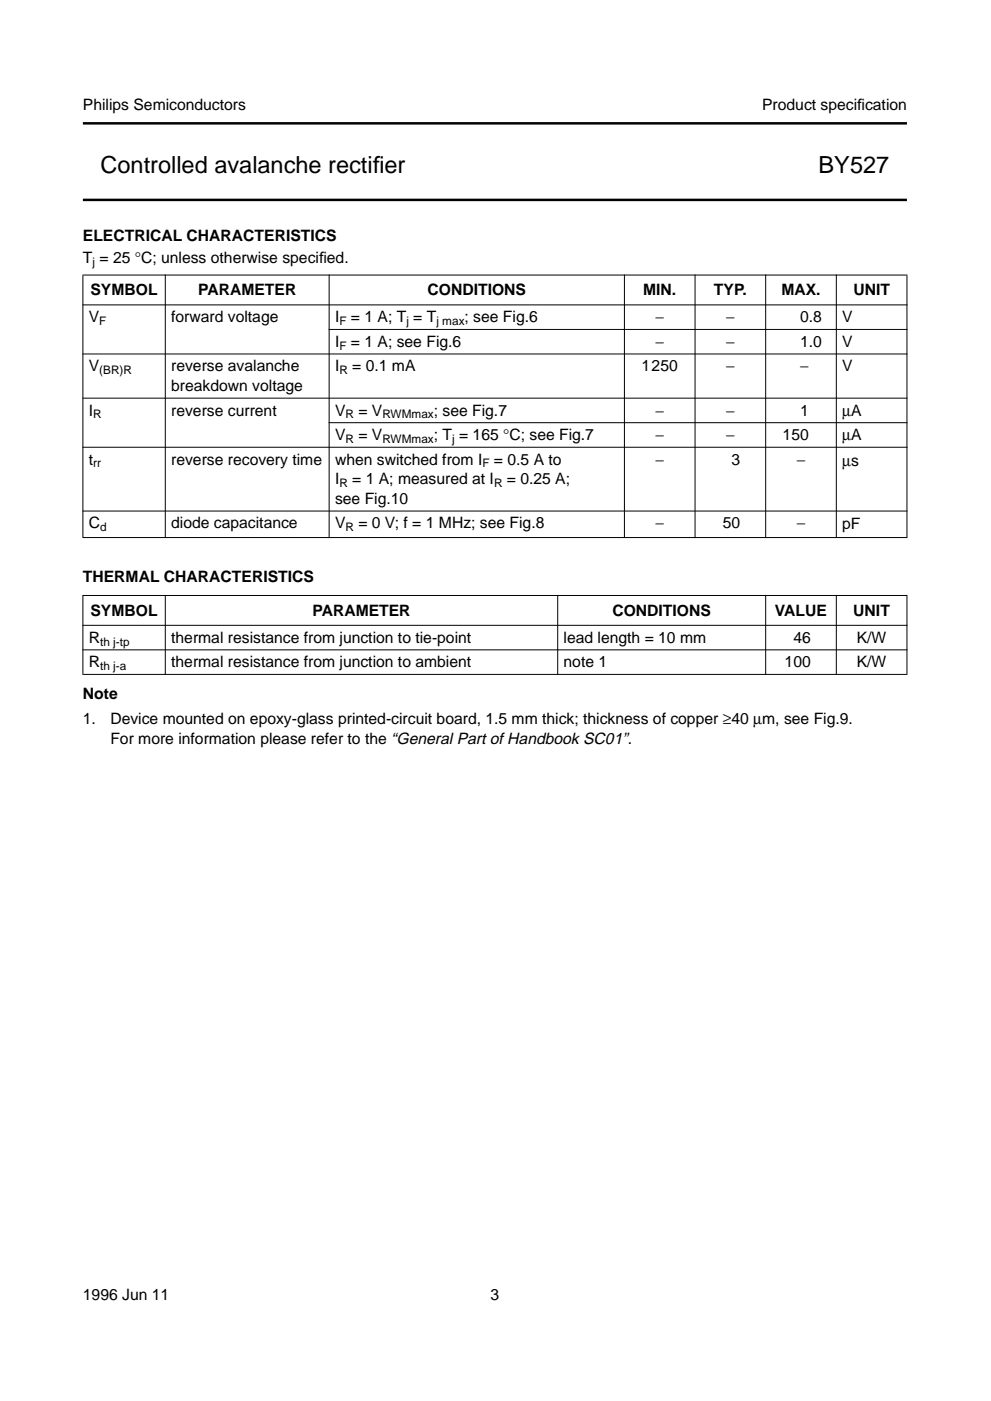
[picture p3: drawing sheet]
<svg xmlns="http://www.w3.org/2000/svg" width="210mm" height="297mm" viewBox="0 0 210 297" stroke-linecap="round" stroke-linejoin="round" font-family="sans-serif">
<defs><g id="words">
<g font-size="5">
<text x="21.3" y="36.6">Controlled avalanche rectif</text>
<text x="79.1" y="36.6">ier</text>
<text x="173.7" y="36.6">BY527</text>
</g>
<g font-size="3.3">
<text x="17.6" y="23.4">Philips Semiconductors</text>
<text x="161.7" y="23.4">Product specif</text>
<text x="181.9" y="23.4">ication</text>
<text x="17.6" y="51.1">ELECTRICAL CHARACTERISTICS</text>
<text x="17.6" y="55.8">T = 25 °C; unless otherwise specif</text>
<text x="67.7" y="55.8">ied.</text>
<text x="19.2" y="62.6">SYMBOL</text>
<text x="42" y="62.6">PARAMETER</text>
<text x="90.7" y="62.6">CONDITIONS</text>
<text x="136.5" y="62.6">MIN.</text>
<text x="151.5" y="62.6">TYP.</text>
<text x="165.8" y="62.6">MAX.</text>
<text x="181.1" y="62.6">UNIT</text>
<text x="18.8" y="68.3">V</text>
<text x="36.3" y="68.3">forward voltage</text>
<text x="71.1" y="68.3">I</text>
<text x="74.5" y="68.3">= 1 A; T = T</text>
<text x="98.6" y="68.3">; see Fig.6</text>
<text x="139.1" y="68.3">−</text>
<text x="154" y="68.3">−</text>
<text x="169.8" y="68.3">0.8</text>
<text x="178.7" y="68.3">V</text>
<text x="71.1" y="73.5">I</text>
<text x="74.5" y="73.5">= 1 A; see Fig.6</text>
<text x="139.1" y="73.5">−</text>
<text x="154" y="73.5">−</text>
<text x="169.8" y="73.5">1.0</text>
<text x="178.7" y="73.5">V</text>
<text x="18.8" y="78.7">V</text>
<text x="36.3" y="78.7">reverse avalanche</text>
<text x="36.3" y="82.9">breakdown voltage</text>
<text x="71.1" y="78.7">I</text>
<text x="74.7" y="78.7">= 0.1 mA</text>
<text x="136.1" y="78.7">1250</text>
<text x="154" y="78.7">−</text>
<text x="169.8" y="78.7">−</text>
<text x="178.7" y="78.7">V</text>
<text x="18.8" y="88.1">I</text>
<text x="36.3" y="88.1">reverse current</text>
<text x="71.1" y="88.1">V</text>
<text x="76" y="88.1">= V</text>
<text x="92" y="88.1">; see Fig.7</text>
<text x="139.1" y="88.1">−</text>
<text x="154" y="88.1">−</text>
<text x="169.8" y="88.1">1</text>
<text x="178.7" y="88.1">µA</text>
<text x="71.1" y="93.3">V</text>
<text x="76" y="93.3">= V</text>
<text x="92" y="93.3">; T = 165 °C; see Fig.7</text>
<text x="139.1" y="93.3">−</text>
<text x="154" y="93.3">−</text>
<text x="166.1" y="93.3">150</text>
<text x="178.7" y="93.3">µA</text>
<text x="18.8" y="98.5">t</text>
<text x="36.3" y="98.5">reverse recovery time</text>
<text x="71.1" y="98.5">when switched from I</text>
<text x="104.8" y="98.5">= 0.5 A to</text>
<text x="139.1" y="98.5">−</text>
<text x="155.2" y="98.5">3</text>
<text x="169" y="98.5">−</text>
<text x="178.7" y="98.7">µs</text>
<text x="71.1" y="102.7">I</text>
<text x="71.1" y="106.8">see Fig.10</text>
<text x="74.7" y="102.7">= 1 A; measured at I</text>
<text x="107.5" y="102.7">= 0.25 A;</text>
<text x="18.8" y="112">C</text>
<text x="36.3" y="112">diode capacitance</text>
<text x="71.1" y="112">V</text>
<text x="76" y="112">= 0 V; f = 1 MHz; see Fig.8</text>
<text x="139.1" y="112">−</text>
<text x="153.3" y="112">50</text>
<text x="169" y="112">−</text>
<text x="178.7" y="112.2">pF</text>
<text x="17.6" y="123.5">THERMAL CHARACTERISTICS</text>
<text x="19.2" y="130.6">SYMBOL</text>
<text x="66.3" y="130.6">PARAMETER</text>
<text x="129.9" y="130.6">CONDITIONS</text>
<text x="164.4" y="130.6">VALUE</text>
<text x="181" y="130.6">UNIT</text>
<text x="18.8" y="136.3">R</text>
<text x="36.3" y="136.3">thermal resistance from junction to tie-point</text>
<text x="119.6" y="136.3">lead length = 10 mm</text>
<text x="168.3" y="136.3">46</text>
<text x="181.8" y="136.3">K/W</text>
<text x="18.8" y="141.5">R</text>
<text x="36.3" y="141.5">thermal resistance from junction to ambient</text>
<text x="119.6" y="141.5">note 1</text>
<text x="166.5" y="141.5">100</text>
<text x="181.8" y="141.5">K/W</text>
<text x="17.6" y="148.1">Note</text>
<text x="17.6" y="153.5">1.</text>
<text x="23.4" y="153.5">Device mounted on epoxy-glass printed-circuit board, 1.5 mm thick; thickness of copper ≥40 µm, see Fig.9.</text>
<text x="23.4" y="157.7">For more information please refer to the “General Part of Handbook SC01”.</text>
<text x="17.6" y="275.6">1996 Jun 11</text>
<text x="104.1" y="275.6">3</text>
</g>
<g font-size="2.5">
<text x="19.6" y="56.4">j</text>
<text x="21.1" y="68.9">F</text>
<text x="72" y="68.9">F</text>
<text x="86.2" y="68.9">j</text>
<text x="92.6" y="68.9">j max</text>
<text x="72" y="74.1">F</text>
<text x="21.1" y="79.3">(BR)R</text>
<text x="72" y="79.3">R</text>
<text x="19.8" y="88.7">R</text>
<text x="73.3" y="88.7">R</text>
<text x="81.1" y="88.7">RWMmax</text>
<text x="73.3" y="93.9">R</text>
<text x="81.1" y="93.9">RWMmax</text>
<text x="95.9" y="93.9">j</text>
<text x="19.8" y="99.1">rr</text>
<text x="102.4" y="99.1">F</text>
<text x="72" y="103.3">R</text>
<text x="104.8" y="103.3">R</text>
<text x="21.2" y="112.6">d</text>
<text x="73.3" y="112.6">R</text>
<text x="21.2" y="136.9">th j-tp</text>
<text x="21.2" y="142.1">th j-a</text>
</g>
</g></defs>
<path d="M17.6 26.2h174.8M17.6 42.4h174.8" fill="none" stroke="#000" stroke-width=".53"/>
<g fill="#000" stroke="#000" stroke-width=".21">
<path d="M17.5 58.3h175zM17.5 64.6h175zM69.7 69.8h122.8zM17.5 75.1h175zM17.5 84.4h175zM69.7 89.6h122.8zM17.5 94.8h175zM17.6 58.4v55.5zM35.1 58.2v55.9zM69.8 58.2v55.9zM132.5 58.2v55.9zM147.5 58.2v55.9z"/>
<path d="M162.5 58.2v55.9zM177.4 58.2v55.9zM192.4 58.4v55.5zM17.5 108.4h175zM17.5 114h175zM17.5 126.3h175zM17.5 132.6h175zM17.5 137.8h175zM17.6 126.4v16.5zM35.1 126.1v17zM118.3 126.1v17zM162.5 126.1v17z"/>
<path d="M177.4 126.1v17zM192.4 126.4v16.5zM17.5 143h175z"/>
</g>
<use href="#words"/>
</svg>
